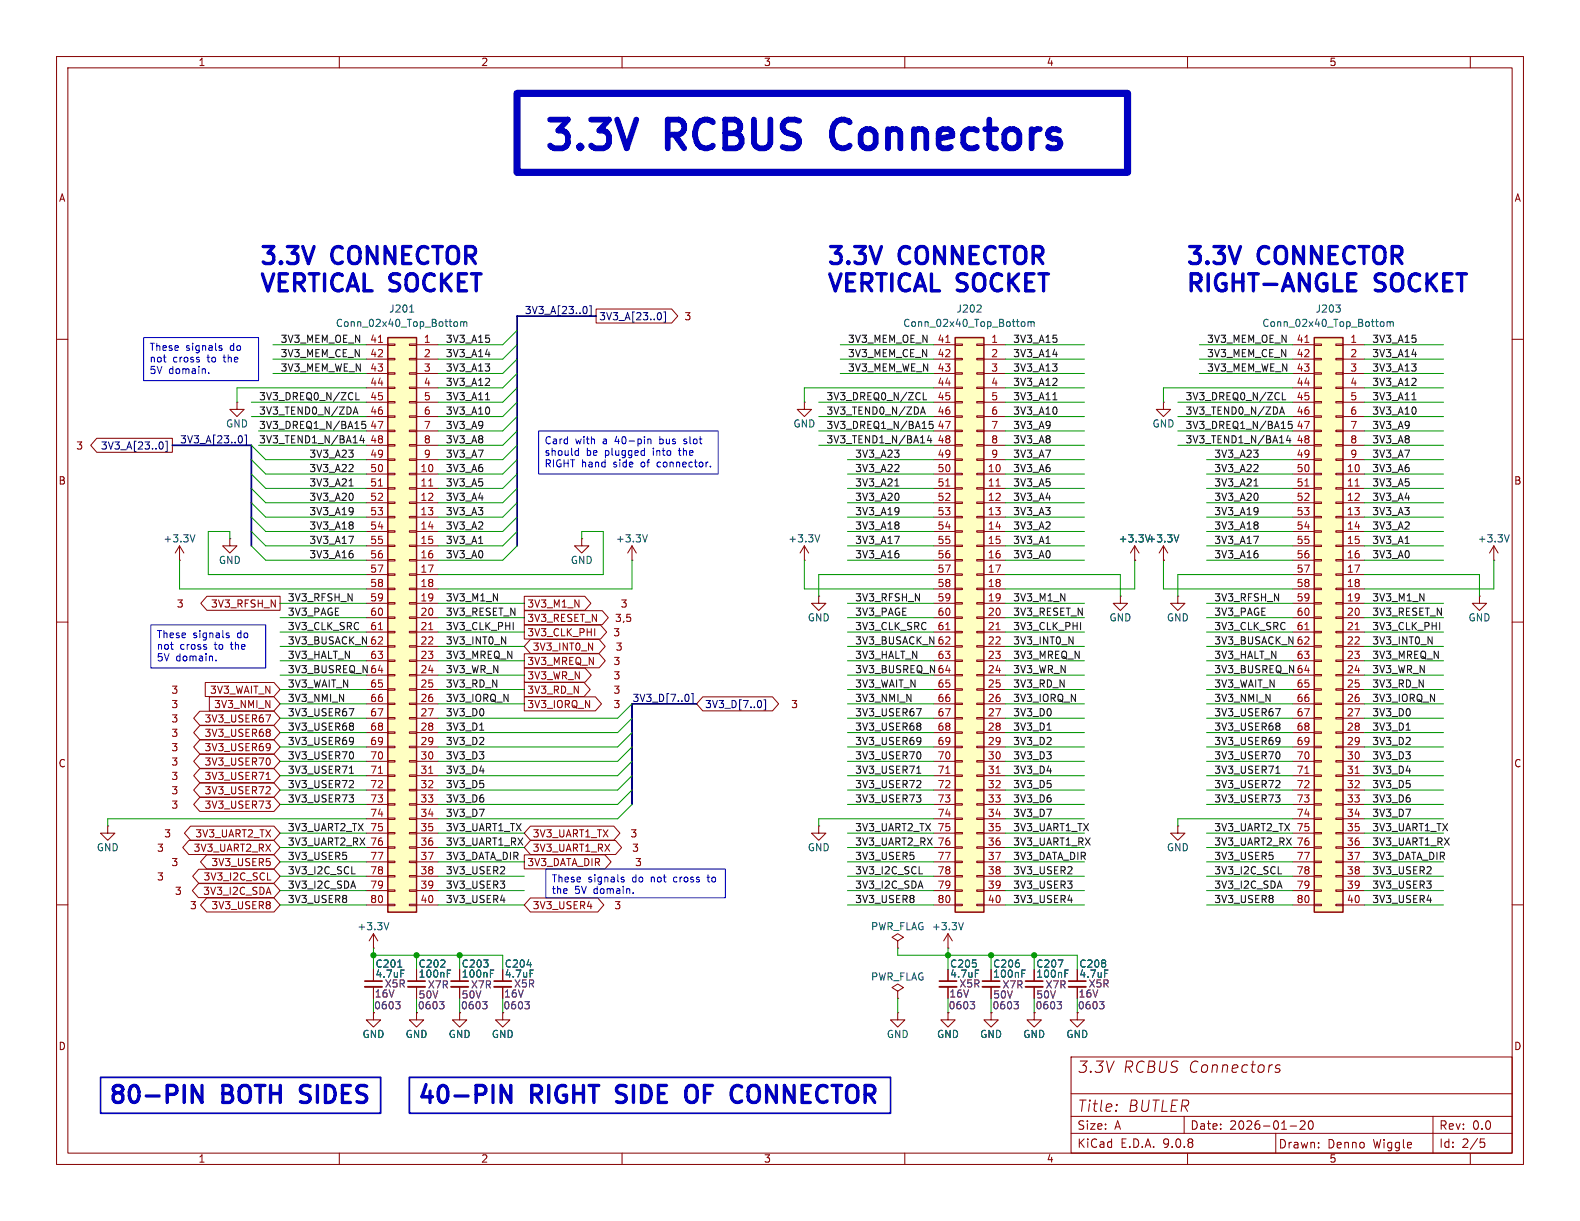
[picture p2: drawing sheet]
<svg xmlns="http://www.w3.org/2000/svg" width="279mm" height="216mm" viewBox="0 0 279 216" stroke-linecap="round" stroke-linejoin="round" font-family="sans-serif">
<defs><g id="words">
<g font-size="7.1" fill="#0000c2">
<text x="95.9" y="29.1">3.3V</text>
<text x="118.2" y="29.1">RCBUS</text>
<text x="149.5" y="29.1">Connectors</text>
</g>
<g font-size="4.2" fill="#0000c2">
<text x="45.7" y="47">3.3V</text>
<text x="58.9" y="47">CONNECTOR</text>
<text x="146" y="47">3.3V</text>
<text x="159.2" y="47">CONNECTOR</text>
<text x="209.5" y="47">3.3V</text>
<text x="222.7" y="47">CONNECTOR</text>
<text x="45.7" y="51.8">VERTICAL SOCKET</text>
<text x="146" y="51.8">VERTICAL SOCKET</text>
<text x="209.5" y="51.8">RIGHT-ANGLE</text>
<text x="243.4" y="51.8">SOCKET</text>
<text x="19" y="195.3">80-PIN</text>
<text x="39.5" y="195.3">BOTH</text>
<text x="54.6" y="195.3">SIDES</text>
<text x="73.7" y="195.3">40-PIN</text>
<text x="94.1" y="195.3">RIGHT</text>
<text x="110.5" y="195.3">SIDE</text>
<text x="123.9" y="195.3">OF</text>
<text x="133.1" y="195.3">CONNECTOR</text>
</g>
<g font-size="2.8" fill="#840000">
<text x="190.4" y="189.9">3.3V</text>
<text x="198.5" y="189.9">RCBUS Connectors</text>
<text x="190.4" y="196.8">Title:</text>
<text x="199.3" y="196.8">BUTLER</text>
</g>
<g font-size="2.1" fill="#840000">
<text x="190.4" y="203.2">KiCad</text>
<text x="190.4" y="200">Size:</text>
<text x="197.1" y="200">A</text>
<text x="198.1" y="203.2">E.D.A.</text>
<text x="205.7" y="203.2">9.0.8</text>
<text x="210.4" y="200">Date:</text>
<text x="217.4" y="200">2026-01-20</text>
<text x="226" y="203.3">Drawn:</text>
<text x="234.7" y="203.3">Denno</text>
<text x="242.9" y="203.3">Wiggle</text>
<text x="254.4" y="200">Rev:</text>
<text x="254.4" y="203.2">Id:</text>
<text x="258.5" y="203.2">2/5</text>
<text x="260.3" y="200">0.0</text>
</g>
<g font-size="1.8" fill="#840000">
<text x="35" y="11.9">1</text>
<text x="85" y="11.9">2</text>
<text x="135" y="11.9">3</text>
<text x="185" y="11.9">4</text>
<text x="235" y="11.9">5</text>
<text x="10.3" y="35.9">A</text>
<text x="267.7" y="35.9">A</text>
<text x="120.9" y="56.8">3</text>
<text x="13.4" y="79.7">3</text>
<text x="10.3" y="85.9">B</text>
<text x="267.7" y="85.9">B</text>
<text x="31.2" y="107.6">3</text>
<text x="37.2" y="107.6">3V3_RFSH_N</text>
<text x="93.2" y="107.6">3V3_M1_N</text>
<text x="109.7" y="107.6">3</text>
<text x="93.2" y="110.2">3V3_RESET_N</text>
<text x="93.2" y="112.7">3V3_CLK_PHI</text>
<text x="108.4" y="112.7">3</text>
<text x="108.7" y="110.2">3,5</text>
<text x="93.2" y="117.8">3V3_MREQ_N</text>
<text x="94.1" y="115.3">3V3_INT0_N</text>
<text x="108.4" y="117.8">3</text>
<text x="108.8" y="115.3">3</text>
<text x="30.2" y="122.9">3</text>
<text x="30.2" y="125.4">3</text>
<text x="37" y="122.9">3V3_WAIT_N</text>
<text x="37.8" y="125.4">3V3_NMI_N</text>
<text x="93.2" y="120.3">3V3_WR_N</text>
<text x="93.2" y="122.9">3V3_RD_N</text>
<text x="93.2" y="125.4">3V3_IORQ_N</text>
<text x="108.4" y="120.3">3</text>
<text x="108.4" y="122.9">3</text>
<text x="108.4" y="125.4">3</text>
<text x="139.8" y="125.4">3</text>
<text x="30.2" y="128">3</text>
<text x="30.2" y="130.5">3</text>
<text x="36.1" y="128">3V3_USER67</text>
<text x="36.1" y="130.5">3V3_USER68</text>
<text x="10.3" y="135.9">C</text>
<text x="30.2" y="133">3</text>
<text x="30.2" y="135.6">3</text>
<text x="36.1" y="133">3V3_USER69</text>
<text x="36.1" y="135.6">3V3_USER70</text>
<text x="267.7" y="135.9">C</text>
<text x="30.2" y="138.1">3</text>
<text x="30.2" y="143.2">3</text>
<text x="30.2" y="140.7">3</text>
<text x="36.1" y="138.1">3V3_USER71</text>
<text x="36.1" y="143.2">3V3_USER73</text>
<text x="36.1" y="140.7">3V3_USER72</text>
<text x="28.9" y="148.3">3</text>
<text x="34.4" y="148.3">3V3_UART2_TX</text>
<text x="94.1" y="148.3">3V3_UART1_TX</text>
<text x="111.4" y="148.3">3</text>
<text x="27.7" y="150.8">3</text>
<text x="27.7" y="155.9">3</text>
<text x="30.2" y="153.4">3</text>
<text x="34.1" y="150.8">3V3_UART2_RX</text>
<text x="35.9" y="155.9">3V3_I2C_SCL</text>
<text x="37.3" y="153.4">3V3_USER5</text>
<text x="93.2" y="153.4">3V3_DATA_DIR</text>
<text x="94.1" y="150.8">3V3_UART1_RX</text>
<text x="111.7" y="150.8">3</text>
<text x="112.2" y="153.4">3</text>
<text x="30.8" y="158.4">3</text>
<text x="33.5" y="161">3</text>
<text x="35.8" y="158.4">3V3_I2C_SDA</text>
<text x="37.3" y="161">3V3_USER8</text>
<text x="94.1" y="161">3V3_USER4</text>
<text x="108.5" y="161">3</text>
<text x="66.3" y="173.1">4.7uF</text>
<text x="73.9" y="173.1">100nF</text>
<text x="81.5" y="173.1">100nF</text>
<text x="89.2" y="173.1">4.7uF</text>
<text x="167.9" y="173.1">4.7uF</text>
<text x="175.5" y="173.1">100nF</text>
<text x="183.1" y="173.1">100nF</text>
<text x="190.8" y="173.1">4.7uF</text>
<text x="66" y="178.7">0603</text>
<text x="73.8" y="178.7">0603</text>
<text x="81.4" y="178.7">0603</text>
<text x="167.6" y="178.7">0603</text>
<text x="190.5" y="178.7">0603</text>
<text x="10.3" y="185.9">D</text>
<text x="267.7" y="185.9">D</text>
<text x="35" y="205.8">1</text>
<text x="85" y="205.8">2</text>
<text x="135" y="205.8">3</text>
<text x="185" y="205.8">4</text>
<text x="235" y="205.8">5</text>
</g>
<g font-size="1.8" fill="#006464">
<text x="59.3" y="58">Conn_02x40_Top_Bottom</text>
<text x="68.7" y="55.5">J201</text>
<text x="159.6" y="58">Conn_02x40_Top_Bottom</text>
<text x="169.1" y="55.5">J202</text>
<text x="223.1" y="58">Conn_02x40_Top_Bottom</text>
<text x="232.6" y="55.5">J203</text>
<text x="39.9" y="75.8">GND</text>
<text x="140.2" y="75.8">GND</text>
<text x="203.7" y="75.8">GND</text>
<text x="28.8" y="96.1">+3.3V</text>
<text x="38.6" y="99.9">GND</text>
<text x="100.8" y="99.9">GND</text>
<text x="108.8" y="96.1">+3.3V</text>
<text x="139.3" y="96.1">+3.3V</text>
<text x="197.7" y="96.1">+3.3V +3.3V</text>
<text x="261.2" y="96.1">+3.3V</text>
<text x="142.7" y="110.1">GND</text>
<text x="196.1" y="110.1">GND</text>
<text x="206.2" y="110.1">GND</text>
<text x="259.6" y="110.1">GND</text>
<text x="17" y="150.7">GND</text>
<text x="142.7" y="150.7">GND</text>
<text x="206.2" y="150.7">GND</text>
<text x="63.1" y="164.7">+3.3V</text>
<text x="153.9" y="164.7">PWR_FLAG +3.3V</text>
<text x="66.3" y="171.3">C201</text>
<text x="73.9" y="171.3">C202</text>
<text x="81.5" y="171.3">C203</text>
<text x="89.2" y="171.3">C204</text>
<text x="153.9" y="173.6">PWR_FLAG</text>
<text x="167.9" y="171.3">C205</text>
<text x="175.5" y="171.3">C206</text>
<text x="183.1" y="171.3">C207</text>
<text x="190.8" y="171.3">C208</text>
<text x="64" y="183.7">GND</text>
<text x="71.6" y="183.7">GND</text>
<text x="79.2" y="183.7">GND</text>
<text x="86.9" y="183.7">GND</text>
<text x="156.7" y="183.7">GND</text>
<text x="165.6" y="183.7">GND</text>
<text x="173.2" y="183.7">GND</text>
<text x="180.8" y="183.7">GND</text>
<text x="188.5" y="183.7">GND</text>
</g>
<g font-size="1.8" fill="#000084">
<text x="92.7" y="55.6">3V3_A[23..0]</text>
<text x="105.9" y="56.8">3V3_A[23..0]</text>
<text x="17.7" y="79.7">3V3_A[23..0]</text>
<text x="31.7" y="78.5">3V3_A[23..0]</text>
<text x="111.8" y="124.2">3V3_D[7..0]</text>
<text x="124.6" y="125.4">3V3_D[7..0]</text>
</g>
<g font-size="1.8" fill="#0000c2">
<text x="26.4" y="62.4">These</text>
<text x="26.4" y="64.4">not</text>
<text x="30.5" y="64.4">cross</text>
<text x="32.8" y="62.4">signals</text>
<text x="36.8" y="64.4">to</text>
<text x="39.8" y="64.4">the</text>
<text x="40.8" y="62.4">do</text>
<text x="26.4" y="66.5">5V</text>
<text x="29.8" y="66.5">domain.</text>
<text x="96.2" y="78.9">Card</text>
<text x="96.2" y="80.9">should</text>
<text x="96.2" y="83">RIGHT hand</text>
<text x="101.7" y="78.9">with</text>
<text x="103.7" y="80.9">be</text>
<text x="106.7" y="78.9">a</text>
<text x="107.1" y="80.9">plugged</text>
<text x="108.6" y="83">side</text>
<text x="109" y="78.9">40-pin</text>
<text x="113.6" y="83">of</text>
<text x="115.7" y="80.9">into</text>
<text x="116.7" y="83">connector.</text>
<text x="117.1" y="78.9">bus</text>
<text x="120.5" y="80.9">the</text>
<text x="121.6" y="78.9">slot</text>
<text x="27.6" y="113.2">These</text>
<text x="34.1" y="113.2">signals</text>
<text x="42.1" y="113.2">do</text>
<text x="27.6" y="115.2">not</text>
<text x="27.6" y="117.3">5V</text>
<text x="31.1" y="117.3">domain.</text>
<text x="31.8" y="115.2">cross</text>
<text x="38.1" y="115.2">to</text>
<text x="41.1" y="115.2">the</text>
<text x="97.5" y="156.3">These</text>
<text x="97.5" y="158.4">the</text>
<text x="101.6" y="158.4">5V</text>
<text x="104" y="156.3">signals</text>
<text x="105.1" y="158.4">domain.</text>
<text x="111.9" y="156.3">do</text>
<text x="115.4" y="156.3">not</text>
<text x="119.6" y="156.3">cross</text>
<text x="125.8" y="156.3">to</text>
</g>
<g font-size="1.8" fill="#0f0f0f">
<text x="49.5" y="60.7">3V3_MEM_OE_N</text>
<text x="49.5" y="63.2">3V3_MEM_CE_N</text>
<text x="49.5" y="65.8">3V3_MEM_WE_N</text>
<text x="78.7" y="65.8">3V3_A13</text>
<text x="78.7" y="60.7">3V3_A15</text>
<text x="78.7" y="63.2">3V3_A14</text>
<text x="149.9" y="60.7">3V3_MEM_OE_N</text>
<text x="149.9" y="63.2">3V3_MEM_CE_N</text>
<text x="149.9" y="65.8">3V3_MEM_WE_N</text>
<text x="179.1" y="65.8">3V3_A13</text>
<text x="179.1" y="63.2">3V3_A14</text>
<text x="179.1" y="60.7">3V3_A15</text>
<text x="213.4" y="63.2">3V3_MEM_CE_N</text>
<text x="213.4" y="65.8">3V3_MEM_WE_N</text>
<text x="213.4" y="60.7">3V3_MEM_OE_N</text>
<text x="242.6" y="65.8">3V3_A13</text>
<text x="242.6" y="63.2">3V3_A14</text>
<text x="242.6" y="60.7">3V3_A15</text>
<text x="45.7" y="70.9">3V3_DREQ0_N/ZCL</text>
<text x="78.7" y="70.9">3V3_A11</text>
<text x="78.7" y="68.3">3V3_A12</text>
<text x="146" y="70.9">3V3_DREQ0_N/ZCL</text>
<text x="179.1" y="70.9">3V3_A11</text>
<text x="179.1" y="68.3">3V3_A12</text>
<text x="209.5" y="70.9">3V3_DREQ0_N/ZCL</text>
<text x="242.6" y="70.9">3V3_A11</text>
<text x="242.6" y="68.3">3V3_A12</text>
<text x="45.7" y="75.9">3V3_DREQ1_N/BA15</text>
<text x="45.7" y="73.4">3V3_TEND0_N/ZDA</text>
<text x="78.7" y="75.9">3V3_A9</text>
<text x="78.7" y="73.4">3V3_A10</text>
<text x="146" y="73.4">3V3_TEND0_N/ZDA</text>
<text x="146" y="75.9">3V3_DREQ1_N/BA15</text>
<text x="179.1" y="73.4">3V3_A10</text>
<text x="179.1" y="75.9">3V3_A9</text>
<text x="209.5" y="73.4">3V3_TEND0_N/ZDA</text>
<text x="209.5" y="75.9">3V3_DREQ1_N/BA15</text>
<text x="242.6" y="75.9">3V3_A9</text>
<text x="242.6" y="73.4">3V3_A10</text>
<text x="45.7" y="78.5">3V3_TEND1_N/BA14</text>
<text x="54.6" y="83.6">3V3_A22</text>
<text x="54.6" y="81">3V3_A23</text>
<text x="78.7" y="81">3V3_A7</text>
<text x="78.7" y="78.5">3V3_A8</text>
<text x="78.7" y="83.6">3V3_A6</text>
<text x="146" y="78.5">3V3_TEND1_N/BA14</text>
<text x="151.1" y="83.6">3V3_A22</text>
<text x="151.1" y="81">3V3_A23</text>
<text x="179.1" y="83.6">3V3_A6</text>
<text x="179.1" y="81">3V3_A7</text>
<text x="179.1" y="78.5">3V3_A8</text>
<text x="209.5" y="78.5">3V3_TEND1_N/BA14</text>
<text x="214.6" y="81">3V3_A23</text>
<text x="214.6" y="83.6">3V3_A22</text>
<text x="242.6" y="83.6">3V3_A6</text>
<text x="242.6" y="81">3V3_A7</text>
<text x="242.6" y="78.5">3V3_A8</text>
<text x="54.6" y="88.6">3V3_A20</text>
<text x="54.6" y="86.1">3V3_A21</text>
<text x="78.7" y="86.1">3V3_A5</text>
<text x="78.7" y="88.6">3V3_A4</text>
<text x="151.1" y="86.1">3V3_A21</text>
<text x="151.1" y="88.6">3V3_A20</text>
<text x="179.1" y="86.1">3V3_A5</text>
<text x="179.1" y="88.6">3V3_A4</text>
<text x="214.6" y="86.1">3V3_A21</text>
<text x="214.6" y="88.6">3V3_A20</text>
<text x="242.6" y="86.1">3V3_A5</text>
<text x="242.6" y="88.6">3V3_A4</text>
<text x="54.6" y="93.7">3V3_A18</text>
<text x="54.6" y="91.2">3V3_A19</text>
<text x="78.7" y="91.2">3V3_A3</text>
<text x="78.7" y="93.7">3V3_A2</text>
<text x="151.1" y="91.2">3V3_A19</text>
<text x="151.1" y="93.7">3V3_A18</text>
<text x="179.1" y="93.7">3V3_A2</text>
<text x="179.1" y="91.2">3V3_A3</text>
<text x="214.6" y="91.2">3V3_A19</text>
<text x="214.6" y="93.7">3V3_A18</text>
<text x="242.6" y="93.7">3V3_A2</text>
<text x="242.6" y="91.2">3V3_A3</text>
<text x="54.6" y="98.8">3V3_A16</text>
<text x="54.6" y="96.3">3V3_A17</text>
<text x="78.7" y="96.3">3V3_A1</text>
<text x="78.7" y="98.8">3V3_A0</text>
<text x="151.1" y="96.3">3V3_A17</text>
<text x="151.1" y="98.8">3V3_A16</text>
<text x="179.1" y="98.8">3V3_A0</text>
<text x="179.1" y="96.3">3V3_A1</text>
<text x="214.6" y="98.8">3V3_A16</text>
<text x="214.6" y="96.3">3V3_A17</text>
<text x="242.6" y="98.8">3V3_A0</text>
<text x="242.6" y="96.3">3V3_A1</text>
<text x="50.8" y="106.4">3V3_RFSH_N</text>
<text x="78.7" y="106.4">3V3_M1_N</text>
<text x="151.1" y="106.4">3V3_RFSH_N</text>
<text x="179.1" y="106.4">3V3_M1_N</text>
<text x="214.6" y="106.4">3V3_RFSH_N</text>
<text x="242.6" y="106.4">3V3_M1_N</text>
<text x="50.8" y="111.5">3V3_CLK_SRC</text>
<text x="50.8" y="109">3V3_PAGE</text>
<text x="78.7" y="109">3V3_RESET_N</text>
<text x="78.7" y="111.5">3V3_CLK_PHI</text>
<text x="151.1" y="109">3V3_PAGE</text>
<text x="151.1" y="111.5">3V3_CLK_SRC</text>
<text x="179.1" y="109">3V3_RESET_N</text>
<text x="179.1" y="111.5">3V3_CLK_PHI</text>
<text x="214.6" y="111.5">3V3_CLK_SRC</text>
<text x="214.6" y="109">3V3_PAGE</text>
<text x="242.6" y="109">3V3_RESET_N</text>
<text x="242.6" y="111.5">3V3_CLK_PHI</text>
<text x="50.8" y="119.1">3V3_BUSREQ_N 64</text>
<text x="50.8" y="116.6">3V3_HALT_N</text>
<text x="50.8" y="114">3V3_BUSACK_N 62</text>
<text x="78.7" y="116.6">3V3_MREQ_N</text>
<text x="78.7" y="119.1">3V3_WR_N</text>
<text x="78.7" y="114">3V3_INT0_N</text>
<text x="151.1" y="119.1">3V3_BUSREQ_N 64</text>
<text x="151.1" y="114">3V3_BUSACK_N 62</text>
<text x="151.1" y="116.6">3V3_HALT_N</text>
<text x="179.1" y="116.6">3V3_MREQ_N</text>
<text x="179.1" y="119.1">3V3_WR_N</text>
<text x="179.1" y="114">3V3_INT0_N</text>
<text x="214.6" y="116.6">3V3_HALT_N</text>
<text x="214.6" y="119.1">3V3_BUSREQ_N 64</text>
<text x="214.6" y="114">3V3_BUSACK_N 62</text>
<text x="242.6" y="114">3V3_INT0_N</text>
<text x="242.6" y="116.6">3V3_MREQ_N</text>
<text x="242.6" y="119.1">3V3_WR_N</text>
<text x="50.8" y="121.7">3V3_WAIT_N</text>
<text x="50.8" y="124.2">3V3_NMI_N</text>
<text x="78.7" y="124.2">3V3_IORQ_N</text>
<text x="78.7" y="121.7">3V3_RD_N</text>
<text x="151.1" y="124.2">3V3_NMI_N</text>
<text x="151.1" y="121.7">3V3_WAIT_N</text>
<text x="179.1" y="124.2">3V3_IORQ_N</text>
<text x="179.1" y="121.7">3V3_RD_N</text>
<text x="214.6" y="121.7">3V3_WAIT_N</text>
<text x="214.6" y="124.2">3V3_NMI_N</text>
<text x="242.6" y="121.7">3V3_RD_N</text>
<text x="242.6" y="124.2">3V3_IORQ_N</text>
<text x="50.8" y="129.3">3V3_USER68</text>
<text x="50.8" y="126.7">3V3_USER67</text>
<text x="50.8" y="131.8">3V3_USER69</text>
<text x="78.7" y="131.8">3V3_D2</text>
<text x="78.7" y="126.7">3V3_D0</text>
<text x="78.7" y="129.3">3V3_D1</text>
<text x="151.1" y="126.7">3V3_USER67</text>
<text x="151.1" y="131.8">3V3_USER69</text>
<text x="151.1" y="129.3">3V3_USER68</text>
<text x="179.1" y="131.8">3V3_D2</text>
<text x="179.1" y="129.3">3V3_D1</text>
<text x="179.1" y="126.7">3V3_D0</text>
<text x="214.6" y="131.8">3V3_USER69</text>
<text x="214.6" y="129.3">3V3_USER68</text>
<text x="214.6" y="126.7">3V3_USER67</text>
<text x="242.6" y="126.7">3V3_D0</text>
<text x="242.6" y="129.3">3V3_D1</text>
<text x="242.6" y="131.8">3V3_D2</text>
<text x="50.8" y="136.9">3V3_USER71</text>
<text x="50.8" y="134.4">3V3_USER70</text>
<text x="78.7" y="136.9">3V3_D4</text>
<text x="78.7" y="134.4">3V3_D3</text>
<text x="151.1" y="136.9">3V3_USER71</text>
<text x="151.1" y="134.4">3V3_USER70</text>
<text x="179.1" y="136.9">3V3_D4</text>
<text x="179.1" y="134.4">3V3_D3</text>
<text x="214.6" y="136.9">3V3_USER71</text>
<text x="214.6" y="134.4">3V3_USER70</text>
<text x="242.6" y="136.9">3V3_D4</text>
<text x="242.6" y="134.4">3V3_D3</text>
<text x="50.8" y="142">3V3_USER73</text>
<text x="50.8" y="139.4">3V3_USER72</text>
<text x="78.7" y="142">3V3_D6</text>
<text x="78.7" y="139.4">3V3_D5</text>
<text x="151.1" y="142">3V3_USER73</text>
<text x="151.1" y="139.4">3V3_USER72</text>
<text x="179.1" y="142">3V3_D6</text>
<text x="179.1" y="139.4">3V3_D5</text>
<text x="214.6" y="142">3V3_USER73</text>
<text x="214.6" y="139.4">3V3_USER72</text>
<text x="242.6" y="142">3V3_D6</text>
<text x="242.6" y="139.4">3V3_D5</text>
<text x="50.8" y="149.6">3V3_UART2_RX 76</text>
<text x="50.8" y="147.1">3V3_UART2_TX</text>
<text x="78.7" y="144.5">3V3_D7</text>
<text x="78.7" y="147.1">3V3_UART1_TX</text>
<text x="78.7" y="149.6">3V3_UART1_RX</text>
<text x="151.1" y="149.6">3V3_UART2_RX 76</text>
<text x="151.1" y="147.1">3V3_UART2_TX</text>
<text x="179.1" y="144.5">3V3_D7</text>
<text x="179.1" y="147.1">3V3_UART1_TX</text>
<text x="179.1" y="149.6">3V3_UART1_RX</text>
<text x="214.6" y="147.1">3V3_UART2_TX</text>
<text x="214.6" y="149.6">3V3_UART2_RX 76</text>
<text x="242.6" y="147.1">3V3_UART1_TX</text>
<text x="242.6" y="144.5">3V3_D7</text>
<text x="242.6" y="149.6">3V3_UART1_RX</text>
<text x="50.8" y="154.7">3V3_I2C_SCL</text>
<text x="50.8" y="152.1">3V3_USER5</text>
<text x="78.7" y="154.7">3V3_USER2</text>
<text x="78.7" y="152.1">3V3_DATA_DIR</text>
<text x="151.1" y="152.1">3V3_USER5</text>
<text x="151.1" y="154.7">3V3_I2C_SCL</text>
<text x="179.1" y="154.7">3V3_USER2</text>
<text x="179.1" y="152.1">3V3_DATA_DIR</text>
<text x="214.6" y="152.1">3V3_USER5</text>
<text x="214.6" y="154.7">3V3_I2C_SCL</text>
<text x="242.6" y="154.7">3V3_USER2</text>
<text x="242.6" y="152.1">3V3_DATA_DIR</text>
<text x="50.8" y="157.2">3V3_I2C_SDA</text>
<text x="50.8" y="159.8">3V3_USER8</text>
<text x="78.7" y="159.8">3V3_USER4</text>
<text x="78.7" y="157.2">3V3_USER3</text>
<text x="151.1" y="157.2">3V3_I2C_SDA</text>
<text x="151.1" y="159.8">3V3_USER8</text>
<text x="179.1" y="157.2">3V3_USER3</text>
<text x="179.1" y="159.8">3V3_USER4</text>
<text x="214.6" y="157.2">3V3_I2C_SDA</text>
<text x="214.6" y="159.8">3V3_USER8</text>
<text x="242.6" y="159.8">3V3_USER4</text>
<text x="242.6" y="157.2">3V3_USER3</text>
</g>
<g font-size="1.8" fill="#a90000">
<text x="65.4" y="60.7">41</text>
<text x="65.4" y="63.2">42</text>
<text x="65.4" y="65.8">43</text>
<text x="74.9" y="60.7">1</text>
<text x="74.9" y="63.2">2</text>
<text x="74.9" y="65.8">3</text>
<text x="165.7" y="60.7">41</text>
<text x="165.7" y="63.2">42</text>
<text x="165.7" y="65.8">43</text>
<text x="175.2" y="60.7">1</text>
<text x="175.2" y="63.2">2</text>
<text x="175.2" y="65.8">3</text>
<text x="229.2" y="60.7">41</text>
<text x="229.2" y="63.2">42</text>
<text x="229.2" y="65.8">43</text>
<text x="238.7" y="60.7">1</text>
<text x="238.7" y="63.2">2</text>
<text x="238.7" y="65.8">3</text>
<text x="65.4" y="68.3">44</text>
<text x="65.4" y="70.9">45</text>
<text x="74.9" y="68.3">4</text>
<text x="74.9" y="70.9">5</text>
<text x="165.7" y="68.3">44</text>
<text x="165.7" y="70.9">45</text>
<text x="175.2" y="68.3">4</text>
<text x="175.2" y="70.9">5</text>
<text x="229.2" y="68.3">44</text>
<text x="229.2" y="70.9">45</text>
<text x="238.7" y="68.3">4</text>
<text x="238.7" y="70.9">5</text>
<text x="65.4" y="73.4">46</text>
<text x="65.4" y="75.9">47</text>
<text x="74.9" y="73.4">6</text>
<text x="74.9" y="75.9">7</text>
<text x="165.7" y="73.4">46</text>
<text x="165.7" y="75.9">47</text>
<text x="175.2" y="73.4">6</text>
<text x="175.2" y="75.9">7</text>
<text x="229.2" y="73.4">46</text>
<text x="229.2" y="75.9">47</text>
<text x="238.7" y="73.4">6</text>
<text x="238.7" y="75.9">7</text>
<text x="65.4" y="78.5">48</text>
<text x="65.4" y="81">49</text>
<text x="65.4" y="83.6">50</text>
<text x="74.3" y="83.6">10</text>
<text x="74.9" y="78.5">8</text>
<text x="74.9" y="81">9</text>
<text x="165.7" y="78.5">48</text>
<text x="165.7" y="81">49</text>
<text x="165.7" y="83.6">50</text>
<text x="174.6" y="83.6">10</text>
<text x="175.2" y="78.5">8</text>
<text x="175.2" y="81">9</text>
<text x="229.2" y="78.5">48</text>
<text x="229.2" y="81">49</text>
<text x="229.2" y="83.6">50</text>
<text x="238.1" y="83.6">10</text>
<text x="238.7" y="78.5">8</text>
<text x="238.7" y="81">9</text>
<text x="65.4" y="86.1">51</text>
<text x="65.4" y="88.6">52</text>
<text x="74.3" y="86.1">11</text>
<text x="74.3" y="88.6">12</text>
<text x="165.7" y="86.1">51</text>
<text x="165.7" y="88.6">52</text>
<text x="174.6" y="86.1">11</text>
<text x="174.6" y="88.6">12</text>
<text x="229.2" y="86.1">51</text>
<text x="229.2" y="88.6">52</text>
<text x="238.1" y="86.1">11</text>
<text x="238.1" y="88.6">12</text>
<text x="65.4" y="91.2">53</text>
<text x="65.4" y="93.7">54</text>
<text x="74.3" y="91.2">13</text>
<text x="74.3" y="93.7">14</text>
<text x="165.7" y="91.2">53</text>
<text x="165.7" y="93.7">54</text>
<text x="174.6" y="91.2">13</text>
<text x="174.6" y="93.7">14</text>
<text x="229.2" y="91.2">53</text>
<text x="229.2" y="93.7">54</text>
<text x="238.1" y="91.2">13</text>
<text x="238.1" y="93.7">14</text>
<text x="65.4" y="96.3">55</text>
<text x="65.4" y="98.8">56</text>
<text x="65.4" y="101.3">57</text>
<text x="74.3" y="96.3">15</text>
<text x="74.3" y="98.8">16</text>
<text x="74.3" y="101.3">17</text>
<text x="165.7" y="96.3">55</text>
<text x="165.7" y="98.8">56</text>
<text x="165.7" y="101.3">57</text>
<text x="174.6" y="96.3">15</text>
<text x="174.6" y="98.8">16</text>
<text x="174.6" y="101.3">17</text>
<text x="229.2" y="96.3">55</text>
<text x="229.2" y="98.8">56</text>
<text x="229.2" y="101.3">57</text>
<text x="238.1" y="96.3">15</text>
<text x="238.1" y="98.8">16</text>
<text x="238.1" y="101.3">17</text>
<text x="65.4" y="103.9">58</text>
<text x="65.4" y="106.4">59</text>
<text x="74.3" y="103.9">18</text>
<text x="74.3" y="106.4">19</text>
<text x="165.7" y="103.9">58</text>
<text x="165.7" y="106.4">59</text>
<text x="174.6" y="103.9">18</text>
<text x="174.6" y="106.4">19</text>
<text x="229.2" y="103.9">58</text>
<text x="229.2" y="106.4">59</text>
<text x="238.1" y="103.9">18</text>
<text x="238.1" y="106.4">19</text>
<text x="65.4" y="109">60</text>
<text x="65.4" y="111.5">61</text>
<text x="74.3" y="109">20</text>
<text x="74.3" y="111.5">21</text>
<text x="165.7" y="109">60</text>
<text x="165.7" y="111.5">61</text>
<text x="174.6" y="109">20</text>
<text x="174.6" y="111.5">21</text>
<text x="229.2" y="109">60</text>
<text x="229.2" y="111.5">61</text>
<text x="238.1" y="109">20</text>
<text x="238.1" y="111.5">21</text>
<text x="65.4" y="116.6">63</text>
<text x="74.3" y="114">22</text>
<text x="74.3" y="116.6">23</text>
<text x="74.3" y="119.1">24</text>
<text x="165.7" y="116.6">63</text>
<text x="174.6" y="114">22</text>
<text x="174.6" y="116.6">23</text>
<text x="174.6" y="119.1">24</text>
<text x="229.2" y="116.6">63</text>
<text x="238.1" y="114">22</text>
<text x="238.1" y="116.6">23</text>
<text x="238.1" y="119.1">24</text>
<text x="65.4" y="121.7">65</text>
<text x="65.4" y="124.2">66</text>
<text x="74.3" y="121.7">25</text>
<text x="74.3" y="124.2">26</text>
<text x="165.7" y="121.7">65</text>
<text x="165.7" y="124.2">66</text>
<text x="174.6" y="121.7">25</text>
<text x="174.6" y="124.2">26</text>
<text x="229.2" y="121.7">65</text>
<text x="229.2" y="124.2">66</text>
<text x="238.1" y="121.7">25</text>
<text x="238.1" y="124.2">26</text>
<text x="65.4" y="126.7">67</text>
<text x="65.4" y="129.3">68</text>
<text x="65.4" y="131.8">69</text>
<text x="74.3" y="126.7">27</text>
<text x="74.3" y="129.3">28</text>
<text x="74.3" y="131.8">29</text>
<text x="165.7" y="126.7">67</text>
<text x="165.7" y="129.3">68</text>
<text x="165.7" y="131.8">69</text>
<text x="174.6" y="126.7">27</text>
<text x="174.6" y="129.3">28</text>
<text x="174.6" y="131.8">29</text>
<text x="229.2" y="126.7">67</text>
<text x="229.2" y="129.3">68</text>
<text x="229.2" y="131.8">69</text>
<text x="238.1" y="126.7">27</text>
<text x="238.1" y="129.3">28</text>
<text x="238.1" y="131.8">29</text>
<text x="65.4" y="134.4">70</text>
<text x="65.4" y="136.9">71</text>
<text x="74.3" y="134.4">30</text>
<text x="74.3" y="136.9">31</text>
<text x="165.7" y="134.4">70</text>
<text x="165.7" y="136.9">71</text>
<text x="174.6" y="134.4">30</text>
<text x="174.6" y="136.9">31</text>
<text x="229.2" y="134.4">70</text>
<text x="229.2" y="136.9">71</text>
<text x="238.1" y="134.4">30</text>
<text x="238.1" y="136.9">31</text>
<text x="65.4" y="139.4">72</text>
<text x="65.4" y="142">73</text>
<text x="74.3" y="139.4">32</text>
<text x="74.3" y="142">33</text>
<text x="165.7" y="139.4">72</text>
<text x="165.7" y="142">73</text>
<text x="174.6" y="139.4">32</text>
<text x="174.6" y="142">33</text>
<text x="229.2" y="139.4">72</text>
<text x="229.2" y="142">73</text>
<text x="238.1" y="139.4">32</text>
<text x="238.1" y="142">33</text>
<text x="65.4" y="144.5">74</text>
<text x="65.4" y="147.1">75</text>
<text x="74.3" y="144.5">34</text>
<text x="74.3" y="147.1">35</text>
<text x="74.3" y="149.6">36</text>
<text x="165.7" y="144.5">74</text>
<text x="165.7" y="147.1">75</text>
<text x="174.6" y="144.5">34</text>
<text x="174.6" y="147.1">35</text>
<text x="174.6" y="149.6">36</text>
<text x="229.2" y="144.5">74</text>
<text x="229.2" y="147.1">75</text>
<text x="238.1" y="144.5">34</text>
<text x="238.1" y="147.1">35</text>
<text x="238.1" y="149.6">36</text>
<text x="65.4" y="152.1">77</text>
<text x="65.4" y="154.7">78</text>
<text x="74.3" y="152.1">37</text>
<text x="74.3" y="154.7">38</text>
<text x="165.7" y="152.1">77</text>
<text x="165.7" y="154.7">78</text>
<text x="174.6" y="152.1">37</text>
<text x="174.6" y="154.7">38</text>
<text x="229.2" y="152.1">77</text>
<text x="229.2" y="154.7">78</text>
<text x="238.1" y="152.1">37</text>
<text x="238.1" y="154.7">38</text>
<text x="65.4" y="157.2">79</text>
<text x="65.4" y="159.8">80</text>
<text x="74.3" y="157.2">39</text>
<text x="74.3" y="159.8">40</text>
<text x="165.7" y="157.2">79</text>
<text x="165.7" y="159.8">80</text>
<text x="174.6" y="157.2">39</text>
<text x="174.6" y="159.8">40</text>
<text x="229.2" y="157.2">79</text>
<text x="229.2" y="159.8">80</text>
<text x="238.1" y="157.2">39</text>
<text x="238.1" y="159.8">40</text>
</g>
<g font-size="1.8" fill="#840084">
<text x="66.2" y="176.6">16V</text>
<text x="68" y="174.8">X5R</text>
<text x="73.9" y="176.8">50V</text>
<text x="75.6" y="175">X7R</text>
<text x="81.5" y="176.8">50V</text>
<text x="83.2" y="175">X7R</text>
<text x="88.9" y="178.7">0603</text>
<text x="89" y="176.6">16V</text>
<text x="90.8" y="174.8">X5R</text>
<text x="167.8" y="176.6">16V</text>
<text x="169.6" y="174.8">X5R</text>
<text x="175.4" y="178.7">0603</text>
<text x="175.5" y="176.8">50V</text>
<text x="177.2" y="175">X7R</text>
<text x="183" y="178.7">0603</text>
<text x="183.1" y="176.8">50V</text>
<text x="184.8" y="175">X7R</text>
<text x="190.6" y="176.6">16V</text>
<text x="192.4" y="174.8">X5R</text>
</g>
</g></defs>
<g fill="none" stroke="#840000" stroke-width=".18">
<path d="M10 10h259.4v195.9h-259.4zM12 12h255.4v191.9h-255.4zM60 10v2M110 10v2M160 10v2M210 10v2M260 10v2M10 60h2M41.9 71.1v1.3h1.3l-1.3 1.3-1.3-1.3h1.3M41.9 71.1h.1M205.7 71.1v1.3h1.3l-1.3 1.3-1.2-1.3h1.2M205.7 71.1h.1"/>
<path d="M267.4 60h2M31.7 99.1h.1M31.7 96.5l-.7 1.3M31.7 96.5l.8 1.3M31.7 96.5v2.6M111.8 99.1h.1M111.8 96.5l-.8 1.3M111.8 96.5l.7 1.3M111.8 96.5v2.6M142.2 99.1h.1M142.2 96.5l-.7 1.3M142.2 96.5l.8 1.3"/>
<path d="M142.2 96.5v2.6M10 110h2M267.4 110h2M19 146.1v1.2h1.3l-1.3 1.3-1.2-1.3h1.2M19 146.1h.1M144.8 146.1v1.2h1.2l-1.2 1.3-1.3-1.3h1.3M144.8 146.1h.1M10 160h2M66 167.6h.1M66 165.1l-.7 1.3M66 165.1l.8 1.3M66 165.1v2.5"/>
<path d="M88.9 174.5v2M158.7 166.4l1.1-.7-1.1-.6-1 .6 1 .7v1.2M158.7 167.6h.1M167.6 167.6h.1M167.6 165.1l-.7 1.3M167.6 165.1l.8 1.3M167.6 165.1v2.5M190.5 179.1v1.2h1.3l-1.3 1.3-1.3-1.3h1.3M190.5 174.5v2M267.4 160h2M189.4 186.9h78v17h-78zM189.4 197.4h78"/>
<path d="M189.4 193.4h78M197.5 195.3l.1 .1-.1 .1M197.5 195.3l-.1 .1 .1 .1M197.5 195.3v.2M209.4 197.4v3M226.4 188.4a.49 .49 0 0 0-.8 .3v.2l.7 .1v.3l-.3 .3-.5-.1M228.1 199.1h1.2M229.9 198.3l.6-.1 .2 .1 .1 .3-.9 1.1h.9M231.5 198.3l.2-.1a.81 .81 0 0 1 .6 .6 .81 .81 0 0 1-.3 .8l-.1 .1a.81 .81 0 0 1-.4-1.4zM253.4 197.4v6.5M60 203.9v2M110 203.9v2"/>
<path d="M160 203.9v2M189.4 200.4h78M210 203.9v2M225.6 200.4v3.5M233.2 202.8v.2M233.2 202.1v.1M260 203.9v2M261.8 201.4h.7M261.9 202h.4l.3 .2-.2 .6-.5 .1"/>
</g>
<path d="M34.5 94.6l-.5 1.2M114.5 94.6l-.4 1.2M145 94.6l-.5 1.2M68.8 163.1l-.5 1.3M93.2 170.6h.8M93.7 171.5h.6M170.4 163.1l-.5 1.3M195.3 171.5h.6" fill="none" stroke="#006464" stroke-width=".18"/>
<path d="M87.4 173.5h3M189 173.5h3" fill="none" stroke="#840000" stroke-width=".3"/>
<path d="M87.4 174.5h3M189 174.5h3" fill="none" stroke="#840000" stroke-width=".33"/>
<path d="M92.8 177.1h.8l-.4 .5M93.4 177.6l.2 .2v.3l-.2 .3M194.4 177.1h.8l-.4 .5M195 177.6l.2 .2v.3l-.2 .3" fill="none" stroke="#840084" stroke-width=".18"/>
<path d="M168.9 59.7h5.1v101.6h-5.1z" fill="#ffffc2"/>
<path d="M168.9 59.7h5.1v101.6h-5.1z" fill="none" stroke="#840000" stroke-width=".25"/>
<g fill="none" stroke="#840000" stroke-width=".18">
<path d="M142.2 71.1v1.3h1.3l-1.3 1.3-1.2-1.3h1.2M142.2 71.1h.1M165.1 61h3.8M165.1 63.5h3.8M165.1 66h3.8M165.1 68.6h3.8M165.1 71.1h3.8M165.1 73.7h3.8M165.1 76.2h3.8M165.1 78.7h3.8M168.9 60.8h1.3v.3h-1.3zM168.9 63.4h1.3v.2h-1.3z"/>
<path d="M168.9 65.9h1.3v.3h-1.3zM168.9 68.5h1.3v.2h-1.3zM168.9 71h1.3v.2h-1.3zM168.9 73.5h1.3v.3h-1.3zM168.9 76.1h1.3v.2h-1.3zM168.9 78.6h1.3v.3h-1.3zM172.7 60.8h1.3v.3h-1.3zM172.7 63.4h1.3v.2h-1.3zM172.7 65.9h1.3v.3h-1.3zM172.7 68.5h1.3v.2h-1.3zM172.7 71h1.3v.2h-1.3zM172.7 73.5h1.3v.3h-1.3z"/>
<path d="M172.7 76.1h1.3v.2h-1.3zM172.7 78.6h1.3v.3h-1.3zM174 61h3.8M174 63.5h3.8M174 66h3.8M174 68.6h3.8M174 71.1h3.8M174 73.7h3.8M174 76.2h3.8M174 78.7h3.8M102.9 95.3v1.2h1.2l-1.2 1.3-1.3-1.3h1.3M102.9 95.3h.1"/>
<path d="M165.1 81.3h3.8M165.1 83.8h3.8M165.1 86.4h3.8M165.1 88.9h3.8M165.1 91.4h3.8M165.1 94h3.8M165.1 96.5h3.8M165.1 99.1h3.8M168.9 81.2h1.3v.2h-1.3zM168.9 83.7h1.3v.2h-1.3zM168.9 86.2h1.3v.3h-1.3zM168.9 88.8h1.3v.2h-1.3z"/>
<path d="M168.9 91.3h1.3v.3h-1.3zM168.9 93.9h1.3v.2h-1.3zM168.9 96.4h1.3v.2h-1.3zM168.9 98.9h1.3v.3h-1.3zM172.7 81.2h1.3v.2h-1.3zM172.7 83.7h1.3v.2h-1.3zM172.7 86.2h1.3v.3h-1.3zM172.7 88.8h1.3v.2h-1.3zM172.7 91.3h1.3v.3h-1.3zM172.7 93.9h1.3v.2h-1.3zM172.7 96.4h1.3v.2h-1.3zM172.7 98.9h1.3v.3h-1.3z"/>
<path d="M174 81.3h3.8M174 83.8h3.8M174 86.4h3.8M174 88.9h3.8M174 91.4h3.8M174 94h3.8M174 96.5h3.8M174 99.1h3.8M144.8 105.4v1.3h1.2l-1.2 1.3-1.3-1.3h1.3M144.8 105.4h.1M165.1 101.6h3.8M165.1 104.1h3.8"/>
<path d="M165.1 106.7h3.8M165.1 109.2h3.8M165.1 111.8h3.8M165.1 114.3h3.8M165.1 116.8h3.8M165.1 119.4h3.8M168.9 101.5h1.3v.2h-1.3zM168.9 104h1.3v.3h-1.3zM168.9 106.6h1.3v.2h-1.3zM168.9 109.1h1.3v.2h-1.3zM168.9 111.6h1.3v.3h-1.3zM168.9 114.2h1.3v.2h-1.3z"/>
<path d="M168.9 116.7h1.3v.3h-1.3zM168.9 119.3h1.3v.2h-1.3zM172.7 101.5h1.3v.2h-1.3zM172.7 104h1.3v.3h-1.3zM172.7 106.6h1.3v.2h-1.3zM172.7 109.1h1.3v.2h-1.3zM172.7 111.6h1.3v.3h-1.3zM172.7 114.2h1.3v.2h-1.3zM172.7 116.7h1.3v.3h-1.3zM172.7 119.3h1.3v.2h-1.3zM174 101.6h3.8M174 104.1h3.8"/>
<path d="M174 106.7h3.8M174 109.2h3.8M174 111.8h3.8M174 114.3h3.8M174 116.8h3.8M174 119.4h3.8M165.1 121.9h3.8M165.1 124.5h3.8M165.1 127h3.8M165.1 129.5h3.8M165.1 132.1h3.8M165.1 134.6h3.8"/>
<path d="M165.1 137.2h3.8M165.1 139.7h3.8M168.9 121.8h1.3v.2h-1.3zM168.9 124.3h1.3v.3h-1.3zM168.9 126.9h1.3v.2h-1.3zM168.9 129.4h1.3v.3h-1.3zM168.9 132h1.3v.2h-1.3zM168.9 134.5h1.3v.2h-1.3zM168.9 137h1.3v.3h-1.3zM168.9 139.6h1.3v.2h-1.3zM172.7 121.8h1.3v.2h-1.3zM172.7 124.3h1.3v.3h-1.3z"/>
<path d="M172.7 126.9h1.3v.2h-1.3zM172.7 129.4h1.3v.3h-1.3zM172.7 132h1.3v.2h-1.3zM172.7 134.5h1.3v.2h-1.3zM172.7 137h1.3v.3h-1.3zM172.7 139.6h1.3v.2h-1.3zM174 121.9h3.8M174 124.5h3.8M174 127h3.8M174 129.5h3.8M174 132.1h3.8M174 134.6h3.8"/>
<path d="M174 137.2h3.8M174 139.7h3.8M165.1 142.2h3.8M165.1 144.8h3.8M165.1 147.3h3.8M165.1 149.9h3.8M165.1 152.4h3.8M165.1 154.9h3.8M165.1 157.5h3.8M168.9 142.1h1.3v.3h-1.3zM168.9 144.7h1.3v.2h-1.3zM168.9 147.2h1.3v.2h-1.3z"/>
<path d="M168.9 149.7h1.3v.3h-1.3zM168.9 152.3h1.3v.2h-1.3zM168.9 154.8h1.3v.3h-1.3zM168.9 157.4h1.3v.2h-1.3zM168.9 159.9h1.3v.2h-1.3zM172.7 142.1h1.3v.3h-1.3zM172.7 144.7h1.3v.2h-1.3zM172.7 147.2h1.3v.2h-1.3zM172.7 149.7h1.3v.3h-1.3zM172.7 152.3h1.3v.2h-1.3zM172.7 154.8h1.3v.3h-1.3zM172.7 157.4h1.3v.2h-1.3z"/>
<path d="M172.7 159.9h1.3v.2h-1.3zM174 142.2h3.8M174 144.8h3.8M174 147.3h3.8M174 149.9h3.8M174 152.4h3.8M174 154.9h3.8M174 157.5h3.8M66 179.1v1.2h1.3l-1.3 1.3-1.2-1.3h1.2M66 174.5v2M73.7 179.1v1.2h1.2l-1.2 1.3-1.3-1.3h1.3M73.7 174.5v2"/>
<path d="M81.3 179.1v1.2h1.2l-1.2 1.3-1.3-1.3h1.3M88.9 179.1v1.2h1.3l-1.3 1.3-1.3-1.3h1.3M158.7 179.1v1.2h1.3l-1.3 1.3-1.2-1.3h1.2M158.7 179.1h.1M158.7 175.3l1.1-.7-1.1-.6-1 .6 1 .7v1.2M158.7 176.5h.1M165.1 160h3.8M174 160h3.8M175.3 179.1v1.2h1.2l-1.2 1.3-1.3-1.3h1.3M182.9 179.1v1.2h1.2l-1.2 1.3-1.3-1.3h1.3M182.9 174.5v2"/>
</g>
<path d="M167.2 60.5h.8M167.2 85.9h.8M176.1 85.9h.8M167.2 111.3h.8M176.1 111.3h.8M167.2 136.7h.8M176.1 136.7h.8" fill="none" stroke="#a90000" stroke-width=".18"/>
<g fill="none" stroke="#006464" stroke-width=".18">
<path d="M173.4 54l.1 .2-.1 .3-.7 .7h.8M180.7 56.9h.3l.2 .2v.5l-.2 .1h-.3M181.8 57l.4-.1 .1 .2M181.8 56.9v.8M182.3 57.1l.2-.2h.3l.1 .8M182.3 57.1v.6M70.3 171h.8M70.9 171.5h.6M79.1 172.1h.4M79.1 171.5h.6M187.1 169.7h.9l-.6 1.3M188.3 172.1h.4"/>
<path d="M188.3 171.5h.6"/>
</g>
<path d="M64.5 173.5h3.1M72.1 173.5h3.1M181.4 173.5h3" fill="none" stroke="#840000" stroke-width=".3"/>
<path d="M64.5 174.5h3.1M72.1 174.5h3.1M181.4 174.5h3" fill="none" stroke="#840000" stroke-width=".33"/>
<path d="M70 177.1h.7l-.4 .5M70.5 177.6l.2 .2v.3l-.2 .3M77.7 177.1h.8l-.4 .5M78.3 177.6l.2 .2v.3l-.2 .3M186.9 177.1h.8l-.4 .5M187.5 177.6l.2 .2v.3l-.2 .3" fill="none" stroke="#840084" stroke-width=".18"/>
<path d="M68.6 59.7h5.1v101.6h-5.1z" fill="#ffffc2"/>
<path d="M68.6 59.7h5.1v101.6h-5.1z" fill="none" stroke="#840000" stroke-width=".25"/>
<g fill="none" stroke="#840000" stroke-width=".18">
<path d="M64.8 61h3.8M64.8 63.5h3.8M64.8 66h3.8M64.8 68.6h3.8M64.8 71.1h3.8M64.8 73.7h3.8M64.8 76.2h3.8M64.8 78.7h3.8M68.6 60.8h1.2v.3h-1.2zM68.6 63.4h1.2v.2h-1.2zM68.6 65.9h1.2v.3h-1.2zM68.6 68.5h1.2v.2h-1.2z"/>
<path d="M68.6 71h1.2v.2h-1.2zM68.6 73.5h1.2v.3h-1.2zM68.6 76.1h1.2v.2h-1.2zM68.6 78.6h1.2v.3h-1.2zM72.4 60.8h1.3v.3h-1.3zM72.4 63.4h1.3v.2h-1.3zM72.4 65.9h1.3v.3h-1.3zM72.4 68.5h1.3v.2h-1.3zM72.4 71h1.3v.2h-1.3zM72.4 73.5h1.3v.3h-1.3zM72.4 76.1h1.3v.2h-1.3zM72.4 78.6h1.3v.3h-1.3z"/>
<path d="M73.7 61h3.8M73.7 63.5h3.8M73.7 66h3.8M73.7 68.6h3.8M73.7 71.1h3.8M73.7 73.7h3.8M73.7 76.2h3.8M73.7 78.7h3.8M64.8 81.3h3.8M64.8 83.8h3.8M64.8 86.4h3.8M64.8 88.9h3.8"/>
<path d="M64.8 91.4h3.8M64.8 94h3.8M64.8 96.5h3.8M64.8 99.1h3.8M68.6 81.2h1.2v.2h-1.2zM68.6 83.7h1.2v.2h-1.2zM68.6 86.2h1.2v.3h-1.2zM68.6 88.8h1.2v.2h-1.2zM68.6 91.3h1.2v.3h-1.2zM68.6 93.9h1.2v.2h-1.2zM68.6 96.4h1.2v.2h-1.2zM68.6 98.9h1.2v.3h-1.2z"/>
<path d="M72.4 81.2h1.3v.2h-1.3zM72.4 83.7h1.3v.2h-1.3zM72.4 86.2h1.3v.3h-1.3zM72.4 88.8h1.3v.2h-1.3zM72.4 91.3h1.3v.3h-1.3zM72.4 93.9h1.3v.2h-1.3zM72.4 96.4h1.3v.2h-1.3zM72.4 98.9h1.3v.3h-1.3zM73.7 81.3h3.8M73.7 83.8h3.8M73.7 86.4h3.8M73.7 88.9h3.8"/>
<path d="M73.7 91.4h3.8M73.7 94h3.8M73.7 96.5h3.8M73.7 99.1h3.8M200.7 99.1h.1M200.7 96.5l-.8 1.3M200.7 96.5l.7 1.3M200.7 96.5v2.6M264.2 99.1h.1M264.2 96.5l-.8 1.3M264.2 96.5l.7 1.3M264.2 96.5v2.6"/>
<path d="M64.8 101.6h3.8M64.8 104.1h3.8M64.8 106.7h3.8M64.8 109.2h3.8M64.8 111.8h3.8M64.8 114.3h3.8M64.8 116.8h3.8M64.8 119.4h3.8M68.6 101.5h1.2v.2h-1.2zM68.6 104h1.2v.3h-1.2zM68.6 106.6h1.2v.2h-1.2zM68.6 109.1h1.2v.2h-1.2z"/>
<path d="M68.6 111.6h1.2v.3h-1.2zM68.6 114.2h1.2v.2h-1.2zM68.6 116.7h1.2v.3h-1.2zM68.6 119.3h1.2v.2h-1.2zM72.4 101.5h1.3v.2h-1.3zM72.4 104h1.3v.3h-1.3zM72.4 106.6h1.3v.2h-1.3zM72.4 109.1h1.3v.2h-1.3zM72.4 111.6h1.3v.3h-1.3zM72.4 114.2h1.3v.2h-1.3zM72.4 116.7h1.3v.3h-1.3zM72.4 119.3h1.3v.2h-1.3z"/>
<path d="M73.7 101.6h3.8M73.7 104.1h3.8M73.7 106.7h3.8M73.7 109.2h3.8M73.7 111.8h3.8M73.7 114.3h3.8M73.7 116.8h3.8M73.7 119.4h3.8M261.6 105.4v1.3h1.3l-1.3 1.3-1.3-1.3h1.3M261.6 105.4h.1M64.8 121.9h3.8M64.8 124.5h3.8"/>
<path d="M64.8 127h3.8M64.8 129.5h3.8M64.8 132.1h3.8M64.8 134.6h3.8M64.8 137.2h3.8M64.8 139.7h3.8M68.6 121.8h1.2v.2h-1.2zM68.6 124.3h1.2v.3h-1.2zM68.6 126.9h1.2v.2h-1.2zM68.6 129.4h1.2v.3h-1.2zM68.6 132h1.2v.2h-1.2zM68.6 134.5h1.2v.2h-1.2z"/>
<path d="M68.6 137h1.2v.3h-1.2zM68.6 139.6h1.2v.2h-1.2zM72.4 121.8h1.3v.2h-1.3zM72.4 124.3h1.3v.3h-1.3zM72.4 126.9h1.3v.2h-1.3zM72.4 129.4h1.3v.3h-1.3zM72.4 132h1.3v.2h-1.3zM72.4 134.5h1.3v.2h-1.3zM72.4 137h1.3v.3h-1.3zM72.4 139.6h1.3v.2h-1.3zM73.7 121.9h3.8M73.7 124.5h3.8"/>
<path d="M73.7 127h3.8M73.7 129.5h3.8M73.7 132.1h3.8M73.7 134.6h3.8M73.7 137.2h3.8M73.7 139.7h3.8M64.8 142.2h3.8M64.8 144.8h3.8M64.8 147.3h3.8M64.8 149.9h3.8M64.8 152.4h3.8M64.8 154.9h3.8"/>
<path d="M64.8 157.5h3.8M68.6 142.1h1.2v.3h-1.2zM68.6 144.7h1.2v.2h-1.2zM68.6 147.2h1.2v.2h-1.2zM68.6 149.7h1.2v.3h-1.2zM68.6 152.3h1.2v.2h-1.2zM68.6 154.8h1.2v.3h-1.2zM68.6 157.4h1.2v.2h-1.2zM68.6 159.9h1.2v.2h-1.2zM72.4 142.1h1.3v.3h-1.3zM72.4 144.7h1.3v.2h-1.3zM72.4 147.2h1.3v.2h-1.3z"/>
<path d="M72.4 149.7h1.3v.3h-1.3zM72.4 152.3h1.3v.2h-1.3zM72.4 154.8h1.3v.3h-1.3zM72.4 157.4h1.3v.2h-1.3zM72.4 159.9h1.3v.2h-1.3zM73.7 142.2h3.8M73.7 144.8h3.8M73.7 147.3h3.8M73.7 149.9h3.8M73.7 152.4h3.8M73.7 154.9h3.8M73.7 157.5h3.8"/>
<path d="M64.8 160h3.8M73.7 160h3.8M81.3 174.5v2M167.6 179.1v1.2h1.3l-1.3 1.3-1.2-1.3h1.2M167.6 174.5v2M175.3 174.5v2"/>
</g>
<path d="M66.9 60.5h.7M66.9 85.9h.7M75.8 85.9h.7M66.9 111.3h.7M75.8 111.3h.7M66.9 136.7h.7M75.8 136.7h.7" fill="none" stroke="#a90000" stroke-width=".18"/>
<path d="M72.5 55.2h.7M80.4 56.9h.3l.2 .2-.1 .6h-.4M81.5 57l.3-.1 .2 .2M81.5 56.9v.8M82 57.1l.2-.2h.3v.8M82 57.1v.6M266.9 94.6l-.4 1.2M86.7 172.1h.4M86.7 171.5h.6M172.5 171.5h.6M180.7 172.1h.4M180.7 171.5h.6" fill="none" stroke="#006464" stroke-width=".18"/>
<path d="M79.8 173.5h3M166.1 173.5h3.1M173.7 173.5h3.1" fill="none" stroke="#840000" stroke-width=".3"/>
<path d="M79.8 174.5h3M166.1 174.5h3.1M173.7 174.5h3.1" fill="none" stroke="#840000" stroke-width=".33"/>
<path d="M85.3 177.1h.8l-.4 .5M85.9 177.6l.2 .2v.3l-.2 .3M171.6 177.1h.7l-.4 .5M172.1 177.6l.2 .2v.3l-.2 .3M179.3 177.1h.8l-.4 .5M179.9 177.6l.2 .2v.3l-.2 .3" fill="none" stroke="#840084" stroke-width=".18"/>
<path d="M232.4 59.7h5.1v101.6h-5.1z" fill="#ffffc2"/>
<path d="M232.4 59.7h5.1v101.6h-5.1z" fill="none" stroke="#840000" stroke-width=".25"/>
<g fill="none" stroke="#840000" stroke-width=".18">
<path d="M105.4 54.6h13.4l1.1 1.3-1.1 1.2h-13.4zM17.1 77.5h13.4v2.5h-13.4l-1.1-1.3zM228.6 61h3.8M228.6 63.5h3.8M228.6 66h3.8M228.6 68.6h3.8M228.6 71.1h3.8M228.6 73.7h3.8M228.6 76.2h3.8M228.6 78.7h3.8M232.4 60.8h1.3v.3h-1.3zM232.4 63.4h1.3v.2h-1.3z"/>
<path d="M232.4 65.9h1.3v.3h-1.3zM232.4 68.5h1.3v.2h-1.3zM232.4 71h1.3v.2h-1.3zM232.4 73.5h1.3v.3h-1.3zM232.4 76.1h1.3v.2h-1.3zM232.4 78.6h1.3v.3h-1.3zM236.2 60.8h1.3v.3h-1.3zM236.2 63.4h1.3v.2h-1.3zM236.2 65.9h1.3v.3h-1.3zM236.2 68.5h1.3v.2h-1.3zM236.2 71h1.3v.2h-1.3zM236.2 73.5h1.3v.3h-1.3z"/>
<path d="M236.2 76.1h1.3v.2h-1.3zM236.2 78.6h1.3v.3h-1.3zM237.5 61h3.8M237.5 63.5h3.8M237.5 66h3.8M237.5 68.6h3.8M237.5 71.1h3.8M237.5 73.7h3.8M237.5 76.2h3.8M237.5 78.7h3.8M40.6 95.3v1.2h1.3l-1.3 1.3-1.2-1.3h1.2M40.6 95.3h.1"/>
<path d="M200.7 99.1h.1M205.7 99.1h.1M205.7 96.5l-.7 1.3M205.7 96.5l.8 1.3M205.7 96.5v2.6M228.6 81.3h3.8M228.6 83.8h3.8M228.6 86.4h3.8M228.6 88.9h3.8M228.6 91.4h3.8M228.6 94h3.8M228.6 96.5h3.8"/>
<path d="M228.6 99.1h3.8M232.4 81.2h1.3v.2h-1.3zM232.4 83.7h1.3v.2h-1.3zM232.4 86.2h1.3v.3h-1.3zM232.4 88.8h1.3v.2h-1.3zM232.4 91.3h1.3v.3h-1.3zM232.4 93.9h1.3v.2h-1.3zM232.4 96.4h1.3v.2h-1.3zM232.4 98.9h1.3v.3h-1.3zM236.2 81.2h1.3v.2h-1.3zM236.2 83.7h1.3v.2h-1.3zM236.2 86.2h1.3v.3h-1.3z"/>
<path d="M236.2 88.8h1.3v.2h-1.3zM236.2 91.3h1.3v.3h-1.3zM236.2 93.9h1.3v.2h-1.3zM236.2 96.4h1.3v.2h-1.3zM236.2 98.9h1.3v.3h-1.3zM237.5 81.3h3.8M237.5 83.8h3.8M237.5 86.4h3.8M237.5 88.9h3.8M237.5 91.4h3.8M237.5 94h3.8M237.5 96.5h3.8"/>
<path d="M237.5 99.1h3.8M36.6 105.4h12.9v2.5h-12.9l-1.1-1.2zM92.7 105.4h10.7l1.1 1.3-1.1 1.2h-10.7zM92.7 118.1h10.8l1.1 1.3-1.1 1.2h-10.8zM92.7 115.6h13.3l1 1.2-1 1.3h-13.3zM92.7 108h13.8l1.1 1.2-1.1 1.3h-13.8zM92.7 110.5h13.5l1.1 1.3-1.1 1.2h-13.5zM93.8 113.1h12.1l1.1 1.2-1.1 1.2h-12.1l-1.1-1.2zM105.2 111.2v1.2M198.1 105.4v1.3h1.3l-1.3 1.3-1.3-1.3h1.3M198.1 105.4h.1M208.3 105.4v1.3h1.2l-1.2 1.3-1.3-1.3h1.3"/>
<path d="M208.3 105.4h.1M228.6 101.6h3.8M228.6 104.1h3.8M228.6 106.7h3.8M228.6 109.2h3.8M228.6 111.8h3.8M228.6 114.3h3.8M228.6 116.8h3.8M228.6 119.4h3.8M232.4 101.5h1.3v.2h-1.3zM232.4 104h1.3v.3h-1.3zM232.4 106.6h1.3v.2h-1.3z"/>
<path d="M232.4 109.1h1.3v.2h-1.3zM232.4 111.6h1.3v.3h-1.3zM232.4 114.2h1.3v.2h-1.3zM232.4 116.7h1.3v.3h-1.3zM232.4 119.3h1.3v.2h-1.3zM236.2 101.5h1.3v.2h-1.3zM236.2 104h1.3v.3h-1.3zM236.2 106.6h1.3v.2h-1.3zM236.2 109.1h1.3v.2h-1.3zM236.2 111.6h1.3v.3h-1.3zM236.2 114.2h1.3v.2h-1.3zM236.2 116.7h1.3v.3h-1.3z"/>
<path d="M236.2 119.3h1.3v.2h-1.3zM237.5 101.6h3.8M237.5 104.1h3.8M237.5 106.7h3.8M237.5 109.2h3.8M237.5 111.8h3.8M237.5 114.3h3.8M237.5 116.8h3.8M237.5 119.4h3.8M35.3 125.8h13.2l1 1.2-1 1.2h-13.2l-1.1-1.2zM35.3 130.8h13.2l1 1.3-1 1.2h-13.2l-1.1-1.2zM35.3 128.3h13.2l1 1.2-1 1.3h-13.2l-1.1-1.3z"/>
<path d="M35.3 133.4h13.2l1 1.2-1 1.3h-13.2l-1.1-1.3zM35.3 135.9h13.2l1 1.3-1 1.2h-13.2l-1.1-1.2zM35.3 138.5h13.2l1 1.2-1 1.2h-13.2l-1.1-1.2zM36.3 120.7h12.2l1 1.2-1 1.3h-12.2zM37 123.2h11.5l1 1.3-1 1.2h-11.5zM47 126.4h.9l-.6 1.3M47.1 137.8h.7M47.3 136.7l.1-.1v1.2M47.5 131.5l.2 .1a1.07 1.07 0 0 1-.1 1M47.5 128.9l.3 .3-.3 .3 .3 .2v.3l-.3 .2M47.5 139.1l.3 .2-.1 .3-.7 .8h.8M47.6 134.1l.2 .4-.2 .7"/>
<path d="M47.8 132l-.3 .3M92.7 120.7h10.6l1.1 1.2-1.1 1.3h-10.6zM92.7 123.2h12.6l1.1 1.3-1.1 1.2h-12.6zM124.3 123.2h12.3l1.1 1.3-1.1 1.2h-12.3l-1.1-1.2zM228.6 121.9h3.8M228.6 124.5h3.8M228.6 127h3.8M228.6 129.5h3.8M228.6 132.1h3.8M228.6 134.6h3.8M228.6 137.2h3.8M228.6 139.7h3.8"/>
<path d="M232.4 121.8h1.3v.2h-1.3zM232.4 124.3h1.3v.3h-1.3zM232.4 126.9h1.3v.2h-1.3zM232.4 129.4h1.3v.3h-1.3zM232.4 132h1.3v.2h-1.3zM232.4 134.5h1.3v.2h-1.3zM232.4 137h1.3v.3h-1.3zM232.4 139.6h1.3v.2h-1.3zM236.2 121.8h1.3v.2h-1.3zM236.2 124.3h1.3v.3h-1.3zM236.2 126.9h1.3v.2h-1.3zM236.2 129.4h1.3v.3h-1.3z"/>
<path d="M236.2 132h1.3v.2h-1.3zM236.2 134.5h1.3v.2h-1.3zM236.2 137h1.3v.3h-1.3zM236.2 139.6h1.3v.2h-1.3zM237.5 121.9h3.8M237.5 124.5h3.8M237.5 127h3.8M237.5 129.5h3.8M237.5 132.1h3.8M237.5 134.6h3.8M237.5 137.2h3.8M237.5 139.7h3.8"/>
<path d="M33.4 148.6h15.1l1 1.3-1 1.2h-15.1l-1.1-1.2zM33.7 146.1h14.8l1 1.2-1 1.3h-14.8l-1.1-1.3zM35.1 156.2h13.4l1 1.3-1 1.2h-13.4l-1.1-1.2zM35.1 153.7h13.4l1 1.2-1 1.3h-13.4l-1-1.3zM35.3 141h13.2l1 1.2-1 1.3h-13.2l-1.1-1.3zM36.5 158.8h12l1 1.2-1 1.3h-12l-1-1.3zM36.5 151.2h12l1 1.2-1 1.2h-12l-1-1.2zM47 141.6h.8l-.4 .5M47.3 155.6h.6M47.5 142.1l.3 .3v.3l-.3 .2M92.7 151.2h14.3l1.1 1.2-1.1 1.2h-14.3zM93.8 158.8h11.9l1.1 1.2-1.1 1.3h-11.9l-1.1-1.3z"/>
<path d="M93.8 148.6h15l1.1 1.3-1.1 1.2h-15l-1.1-1.2zM93.8 146.1h14.7l1.1 1.2-1.1 1.3h-14.7l-1.1-1.3zM208.3 146.1v1.2h1.2l-1.2 1.3-1.3-1.3h1.3M208.3 146.1h.1M228.6 142.2h3.8M228.6 144.8h3.8M228.6 147.3h3.8M228.6 149.9h3.8M228.6 152.4h3.8M228.6 154.9h3.8M228.6 157.5h3.8M232.4 142.1h1.3v.3h-1.3z"/>
<path d="M232.4 144.7h1.3v.2h-1.3zM232.4 147.2h1.3v.2h-1.3zM232.4 149.7h1.3v.3h-1.3zM232.4 152.3h1.3v.2h-1.3zM232.4 154.8h1.3v.3h-1.3zM232.4 157.4h1.3v.2h-1.3zM232.4 159.9h1.3v.2h-1.3zM236.2 142.1h1.3v.3h-1.3zM236.2 144.7h1.3v.2h-1.3zM236.2 147.2h1.3v.2h-1.3zM236.2 149.7h1.3v.3h-1.3zM236.2 152.3h1.3v.2h-1.3z"/>
<path d="M236.2 154.8h1.3v.3h-1.3zM236.2 157.4h1.3v.2h-1.3zM236.2 159.9h1.3v.2h-1.3zM237.5 142.2h3.8M237.5 144.8h3.8M237.5 147.3h3.8M237.5 149.9h3.8M237.5 152.4h3.8M237.5 154.9h3.8M237.5 157.5h3.8M66 174.5v2M73.7 174.5v2"/>
<path d="M81.3 174.5v2M88.9 174.5v2M167.6 174.5v2M175.3 174.5v2M182.9 174.5v2M190.5 174.5v2M228.6 160h3.8M237.5 160h3.8"/>
</g>
<path d="M230.7 60.5h.8M230.7 85.9h.8M239.6 85.9h.8M230.7 111.3h.8M239.6 111.3h.8M230.7 136.7h.8M239.6 136.7h.8" fill="none" stroke="#a90000" stroke-width=".18"/>
<g fill="none" stroke="#006464" stroke-width=".18">
<path d="M236.2 53.9h.8l-.4 .5M236.9 54.5l.1 .1-.1 .5M244.2 56.9h.3l.2 .2v.5l-.2 .1h-.3M245.3 57l.4-.1 .1 .2M245.3 56.9v.8M245.8 57.1l.2-.2h.3l.1 .8M245.8 57.1v.6M208.5 94.6l-.5 1.2M70.3 171h.8M70.9 171.5h.6M79.1 172.1h.4M79.1 171.5h.6"/>
<path d="M86.7 172.1h.4M86.7 171.5h.6M93.2 170.6h.8M93.7 171.5h.6M172.5 171.5h.6M180.7 172.1h.4M180.7 171.5h.6M187.1 169.7h.9l-.6 1.3M188.3 172.1h.4M188.3 171.5h.6M195.3 171.5h.6"/>
</g>
<path d="M103.4 54.2a.68 .68 0 0 1 .4 .6 .68 .68 0 0 1-.4 .7M104.2 54.1h.3v1.8h-.3M116.5 55.3a.68 .68 0 0 1 .5 .6 .68 .68 0 0 1-.5 .7M117.4 55.2h.3v1.8h-.3M28.4 78.1a.68 .68 0 0 1 .5 .7 .68 .68 0 0 1-.5 .6M29.3 78h.3v1.8h-.3M42.4 77a.68 .68 0 0 1 .5 .7 .68 .68 0 0 1-.5 .6M43.3 76.9h.3v1.8h-.3M121.5 122.8a.79 .79 0 0 1 0 1.2M122.3 122.6h.3v1.9h-.3M134.4 123.9a.79 .79 0 0 1 0 1.2M135.1 123.7h.3v1.9h-.3" fill="none" stroke="#000084" stroke-width=".18"/>
<g fill="none" stroke="#0f0f0f" stroke-width=".18">
<path d="M86.5 59.9v.5M186.9 59.9v.5M250.4 59.9v.5M61.7 79.6h.8l-.5 .5M62.5 73.2l.4-1.2 .4 1.2M62.6 72.9h.6M62.9 69.4v1.3h.6M64 77l-.3 .9h.7M64.3 77.5v.8M64.6 74.5h-.6v.6l.1-.1 .5 .1 .1 .1-.1 .5-.2 .1-.4-.1M85.8 64.3h.8l-.4 .5M85.8 68.2h.8"/>
<path d="M85.9 70.7h.7M85.9 62.7h.7M86.5 65v.5M86.5 67v.4M86.5 72.2v.8M158.2 79.6h.8l-.5 .5M162.8 73.2l.4-1.2 .4 1.2M162.9 72.9h.6M163.3 69.4v1.3h.6M164.3 77l-.3 .9h.8M164.6 77.5v.8M165 74.5h-.6l-.1 .6 .2-.1 .4 .1 .1 .1v.5l-.2 .1-.5-.1"/>
<path d="M186.1 64.3h.8l-.4 .5M186.1 68.2h.8M186.2 70.7h.7M186.2 62.7h.8M186.9 65v.5M186.9 67v.4M186.9 72.2v.8M221.7 79.6h.8l-.5 .5M226.3 73.2l.4-1.2 .4 1.2M226.4 72.9h.6M226.8 69.4v1.3h.6M227.8 77l-.3 .9h.8"/>
<path d="M228.1 77.5v.8M228.5 74.5h-.6l-.1 .6 .2-.1 .4 .1 .1 .1v.5l-.2 .1-.5-.1M249.6 64.3h.8l-.4 .5M249.6 68.2h.8M249.7 70.7h.7M249.7 62.7h.8M250.4 65v.5M250.4 67v.4M250.4 72.2v.8M61.7 83.4h.8M61.7 94.8h.8l-.5 1.3M61.7 85.9h.8"/>
<path d="M62.4 98v.5M62.4 80.2v.5M62.4 82.2v.5M62.4 87.4v.8M62.4 89.9v.8M62.4 92.4v.3M62.4 93v.4M62.5 90.3l-.1 .1M84.6 96.1h.8M158.2 83.4h.8M158.2 94.8h.8l-.5 1.3M158.2 85.9h.8"/>
<path d="M158.9 87.4v.8M158.9 80.2v.5M158.9 82.2v.5M158.9 89.9v.8M158.9 92.4v.3M158.9 93v.4M158.9 98v.5M159 90.3l-.1 .1M185 96.1h.7M221.7 83.4h.8M221.7 94.8h.8l-.5 1.3M221.7 85.9h.8"/>
<path d="M222.4 80.2v.5M222.4 82.2v.5M222.4 87.4v.8M222.4 89.9v.8M222.4 92.4v.3M222.4 93v.4M222.4 98v.5M222.5 90.3l-.1 .1M248.5 96.1h.7M90.8 110.1v1.2M191.1 110.1v1.2M254.6 110.1v1.2"/>
<path d="M61.7 125.3h.9l-.6 1.3M61.8 136.7h.7M62 135.6l.1-.1v1.2M62.3 127.8l.2 .3-.2 .3 .2 .2v.3l-.2 .2M62.3 130.4l.2 .1a1.07 1.07 0 0 1-.2 1M62.3 138l.2 .2v.4l-.8 .7h.8M62.3 133l.2 .4-.2 .7M62.5 130.9l-.2 .3M84.8 129.1h.8M162.1 125.3h.8l-.5 1.3M162.1 136.7h.7M162.4 135.6l.1-.1v1.2"/>
<path d="M162.6 127.8l.2 .3-.2 .3 .2 .2v.3l-.2 .2M162.6 130.4l.2 .1a1.07 1.07 0 0 1-.1 1M162.6 138l.2 .2v.4l-.7 .7h.7M162.7 133l.1 .4-.1 .7M162.8 130.9l-.2 .3M185.2 129.1h.7M225.6 125.3h.8l-.5 1.3M225.6 136.7h.7M225.9 135.6l.1-.1v1.2M226.1 138l.2 .2v.4l-.7 .7h.7M226.1 127.8l.2 .3-.2 .3 .2 .2v.3l-.2 .2M226.1 130.4l.2 .1a1.07 1.07 0 0 1-.1 1"/>
<path d="M226.2 133l.1 .4-.1 .7M226.3 130.9l-.2 .3M248.7 129.1h.7M61.7 140.5h.8l-.4 .5M62.2 154.5h.6M62.3 141l.2 .3v.3l-.2 .2M162.1 140.5h.7l-.4 .5M162.5 154.5h.6M162.6 141l.2 .3v.3l-.2 .2M225.6 140.5h.7l-.4 .5M226 154.5h.6M226.1 141l.2 .3v.3l-.2 .2"/>
</g>
<path d="M105.4 55.9h-14v40.6M30.5 78.7h13.9v17.8M123.2 124.5h-11.4v17.7" fill="none" stroke="#000084" stroke-width=".3"/>
<g fill="none" stroke="#009600" stroke-width=".18">
<path d="M91.4 58.4l-2.5 2.6h-11.4M44.4 73.7h20.4M44.4 71.1h20.4M44.4 78.7l2.6 2.6h17.8M45.7 76.2h19.1M45.7 78.7h19.1M48.3 61h16.5M48.3 63.5h16.5M48.3 66h16.5M64.8 68.6h-22.9v2.5M91.4 73.7l-2.5 2.5h-11.4M91.4 76.2l-2.5 2.5h-11.4"/>
<path d="M91.4 71.1l-2.5 2.6h-11.4M91.4 68.6l-2.5 2.5h-11.4M91.4 78.7l-2.5 2.6h-11.4M91.4 66l-2.5 2.6h-11.4M91.4 61l-2.5 2.5h-11.4M91.4 63.5l-2.5 2.5h-11.4M144.8 76.2h20.3M144.8 78.7h20.3M144.8 73.7h20.3M144.8 71.1h20.3M148.6 61h16.5M148.6 63.5h16.5"/>
<path d="M148.6 66h16.5M165.1 68.6h-22.9v2.5M177.8 76.2h14M177.8 78.7h14M177.8 73.7h14M177.8 71.1h14M177.8 68.6h14M177.8 61h14M177.8 63.5h14M177.8 66h14M208.3 76.2h20.3M208.3 78.7h20.3"/>
<path d="M208.3 73.7h20.3M208.3 71.1h20.3M212.1 61h16.5M212.1 63.5h16.5M212.1 66h16.5M228.6 68.6h-22.9v2.5M241.3 76.2h14M241.3 78.7h14M241.3 73.7h14M241.3 71.1h14M241.3 68.6h14M241.3 61h14"/>
<path d="M241.3 63.5h14M241.3 66h14M31.7 99.1v5h33.1M40.6 95.3v-1.3h-3.8v7.6h28M44.4 96.5l2.6 2.6h17.8M44.4 91.4l2.6 2.6h17.8M44.4 94l2.6 2.5h17.8M44.4 86.4l2.6 2.5h17.8M44.4 88.9l2.6 2.5h17.8M44.4 83.8l2.6 2.6h17.8M44.4 81.3l2.6 2.5h17.8M91.4 96.5l-2.5 2.6h-11.4"/>
<path d="M91.4 91.4l-2.5 2.6h-11.4M91.4 94l-2.5 2.5h-11.4M91.4 86.4l-2.5 2.5h-11.4M91.4 88.9l-2.5 2.5h-11.4M91.4 83.8l-2.5 2.6h-11.4M91.4 81.3l-2.5 2.5h-11.4M102.9 95.3v-1.3h3.8v7.6h-29.2M111.8 99.1v5h-34.3M142.2 99.1v5h22.9M149.9 99.1h15.2M149.9 94h15.2M149.9 96.5h15.2"/>
<path d="M149.9 88.9h15.2M149.9 91.4h15.2M149.9 86.4h15.2M149.9 81.3h15.2M149.9 83.8h15.2M177.8 99.1h14M177.8 94h14M177.8 96.5h14M177.8 88.9h14M177.8 91.4h14M177.8 86.4h14M177.8 81.3h14"/>
<path d="M177.8 83.8h14M200.7 99.1v5h-22.9M205.7 99.1v5h22.9M213.4 99.1h15.2M213.4 94h15.2M213.4 96.5h15.2M213.4 88.9h15.2M213.4 91.4h15.2M213.4 86.4h15.2M213.4 81.3h15.2M213.4 83.8h15.2M241.3 99.1h14"/>
<path d="M241.3 94h14M241.3 96.5h14M241.3 88.9h14M241.3 91.4h14M241.3 86.4h14M241.3 81.3h14M241.3 83.8h14M264.2 99.1v5h-22.9M49.5 111.8h15.3M49.5 106.7h15.3M49.5 109.2h15.3M49.5 116.8h15.3"/>
<path d="M49.5 119.4h15.3M49.5 114.3h15.3M77.5 111.8h15.2M77.5 106.7h15.2M77.5 109.2h15.2M77.5 116.8h15.2M77.5 119.4h15.2M77.5 114.3h15.2M149.9 111.8h15.2M149.9 106.7h15.2M149.9 109.2h15.2M149.9 116.8h15.2"/>
<path d="M149.9 119.4h15.2M149.9 114.3h15.2M165.1 101.6h-20.3v3.8M177.8 111.8h14M177.8 106.7h14M177.8 109.2h14M177.8 101.6h20.3v3.8M177.8 116.8h14M177.8 119.4h14M177.8 114.3h14M213.4 111.8h15.2M213.4 106.7h15.2"/>
<path d="M213.4 109.2h15.2M213.4 116.8h15.2M213.4 119.4h15.2M213.4 114.3h15.2M228.6 101.6h-20.3v3.8M241.3 111.8h14M241.3 106.7h14M241.3 109.2h14M241.3 101.6h20.3v3.8M241.3 116.8h14M241.3 119.4h14M241.3 114.3h14"/>
<path d="M49.5 129.5h15.3M49.5 139.7h15.3M49.5 124.5h15.3M49.5 127h15.3M49.5 132.1h15.3M49.5 121.9h15.3M49.5 134.6h15.3M49.5 137.2h15.3M77.5 124.5h15.2M77.5 121.9h15.2M111.8 127l-2.6 2.5h-31.7M111.8 137.2l-2.6 2.5h-31.7"/>
<path d="M111.8 124.5l-2.6 2.5h-31.7M111.8 129.5l-2.6 2.6h-31.7M111.8 132.1l-2.6 2.5h-31.7M111.8 134.6l-2.6 2.6h-31.7M111.8 139.7l-2.6 2.5h-31.7M149.9 129.5h15.2M149.9 139.7h15.2M149.9 124.5h15.2M149.9 127h15.2M149.9 132.1h15.2M149.9 121.9h15.2M149.9 134.6h15.2"/>
<path d="M149.9 137.2h15.2M177.8 129.5h14M177.8 139.7h14M177.8 124.5h14M177.8 127h14M177.8 132.1h14M177.8 121.9h14M177.8 134.6h14M177.8 137.2h14M213.4 129.5h15.2M213.4 139.7h15.2M213.4 124.5h15.2"/>
<path d="M213.4 127h15.2M213.4 132.1h15.2M213.4 121.9h15.2M213.4 134.6h15.2M213.4 137.2h15.2M241.3 129.5h14M241.3 139.7h14M241.3 124.5h14M241.3 127h14M241.3 132.1h14M241.3 121.9h14M241.3 134.6h14"/>
<path d="M241.3 137.2h14M49.5 142.2h15.3M49.5 149.9h15.3M49.5 152.4h15.3M49.5 147.3h15.3M49.5 157.5h15.3M49.5 154.9h15.3M64.8 144.8h-45.8v1.3M77.5 149.9h15.2M77.5 152.4h15.2M77.5 147.3h15.2M77.5 157.5h15.2"/>
<path d="M77.5 154.9h15.2M111.8 142.2l-2.6 2.6h-31.7M149.9 142.2h15.2M149.9 149.9h15.2M149.9 152.4h15.2M149.9 147.3h15.2M149.9 157.5h15.2M149.9 154.9h15.2M165.1 144.8h-20.3v1.3M177.8 144.8h14M177.8 142.2h14M177.8 149.9h14"/>
<path d="M177.8 152.4h14M177.8 147.3h14M177.8 157.5h14M177.8 154.9h14M213.4 142.2h15.2M213.4 149.9h15.2M213.4 152.4h15.2M213.4 147.3h15.2M213.4 157.5h15.2M213.4 154.9h15.2M228.6 144.8h-20.3v1.3M241.3 144.8h14"/>
<path d="M241.3 142.2h14M241.3 149.9h14M241.3 152.4h14M241.3 147.3h14M241.3 157.5h14M241.3 154.9h14M49.5 160h15.3M66 167.6v3.9M66 176.5v2.6M66 168.9h22.9v2.6M73.7 168.9v2.6M73.7 176.5v2.6"/>
<path d="M77.5 160h15.2M81.3 168.9v2.6M81.3 176.5v2.6M88.9 176.5v2.6M149.9 160h15.2M158.7 167.6v1.3h31.8v2.6M158.7 176.5v2.6M167.6 167.6v3.9M167.6 176.5v2.6M175.3 168.9v2.6M175.3 176.5v2.6M177.8 160h14"/>
<path d="M182.9 168.9v2.6M182.9 176.5v2.6M190.5 176.5v2.6M213.4 160h15.2M241.3 160h14"/>
</g>
<g fill="none" stroke="#0000c2" stroke-width=".18">
<path d="M25.4 59.7h20.3v7.6h-20.3zM36.9 65.9v.2M38.8 61.5l.5 .2-.1 .2-.3 .1M38.8 61.2h.4M95.2 76.2h31.8v7.6h-31.8zM101.9 79.7h.4M102.3 79.2v1.3M114 79.2v1.3M114.6 77.6v.9M114.6 77.7l.1-.1 .4 .1v.8M120.9 78.4l.1 .1M121.1 77.6l-.2 .2 .2 .3"/>
<path d="M102.3 80.5h-.4M114 80.5h-.2M125.6 82.4v.2M26.7 110.5h20.3v7.6h-20.3zM38.2 116.7v.2M40.1 112.3l.4 .2v.2l-.4 .1M40.1 112h.4M96.5 153.7h31.8v5.1h-31.8zM109.9 155.5l.5 .2-.1 .2h-.3M109.9 155.2h.4M112 157.9v.1M125 155.1h.5"/>
<path d="M125.2 154.7l.1 1.2"/>
</g>
<path d="M91.4 16.5h108v14h-108z" fill="none" stroke="#0000c2" stroke-width="1.3"/>
<path d="M97.3 21.1h3.1l-1.7 2M104.5 21.1h3.2l-1.7 2M109.1 21.1l1.7 5.1 1.7-5.1M120.7 21.6l-.7-.5h-1.9v5.1M126.1 21.6a1.75 1.75 0 0 0-2.7 .3M130.7 21.6l-.8-.5h-1.7v5.1M133.3 21.1v4.2M136.2 21.1v4.2M141.3 21.4l-.7-.3h-1.2l-.8 .5M150.3 21.6a1.76 1.76 0 0 0-2.9 .8 3.5 3.5 0 0 0 .2 3.1M174.9 21.1v4.4" fill="none" stroke="#0000c2" stroke-width="1"/>
<path d="M35.7 191.9v3l-1.7-3v3M53.1 194.8l.5 .1M53.3 192.2l-.2 .3 .2 .6M90.3 191.9v3l-1.7-3v3M109 194.8l.4 .1M109.2 192.2l-.2 .3 .2 .6M121.4 194.5a1.01 1.01 0 0 0 1.5 .3M122.9 192.1a1.01 1.01 0 0 0-1.5 .3M131 192.1l.1 .1M131.1 194.6l-.1 .2" fill="none" stroke="#0000c2" stroke-width=".6"/>
<path d="M17.8 190.5h49.5v6.4h-49.5zM72.4 190.5h85.1v6.4h-85.1z" fill="none" stroke="#0000c2" stroke-width=".3"/>
<g fill="none" stroke="#840084" stroke-width=".18">
<path d="M70 177.1h.7l-.4 .5M70.5 177.6l.2 .2v.3l-.2 .3M77.7 177.1h.8l-.4 .5M78.3 177.6l.2 .2v.3l-.2 .3M85.3 177.1h.8l-.4 .5M85.9 177.6l.2 .2v.3l-.2 .3M92.8 177.1h.8l-.4 .5M93.4 177.6l.2 .2v.3l-.2 .3M171.6 177.1h.7l-.4 .5M172.1 177.6l.2 .2v.3l-.2 .3M179.3 177.1h.8l-.4 .5M179.9 177.6l.2 .2v.3l-.2 .3"/>
<path d="M186.9 177.1h.8l-.4 .5M187.5 177.6l.2 .2v.3l-.2 .3M194.4 177.1h.8l-.4 .5M195 177.6l.2 .2v.3l-.2 .3"/>
</g>
<g fill="#009600" stroke="#009600" stroke-width=".18">
<circle cx="66" cy="168.9" r=".46"/>
<circle cx="73.7" cy="168.9" r=".46"/>
<circle cx="81.3" cy="168.9" r=".46"/>
<circle cx="167.6" cy="168.9" r=".46"/>
<circle cx="182.9" cy="168.9" r=".46"/>
<circle cx="175.3" cy="168.9" r=".46"/>
</g>
<use href="#words"/>
</svg>
